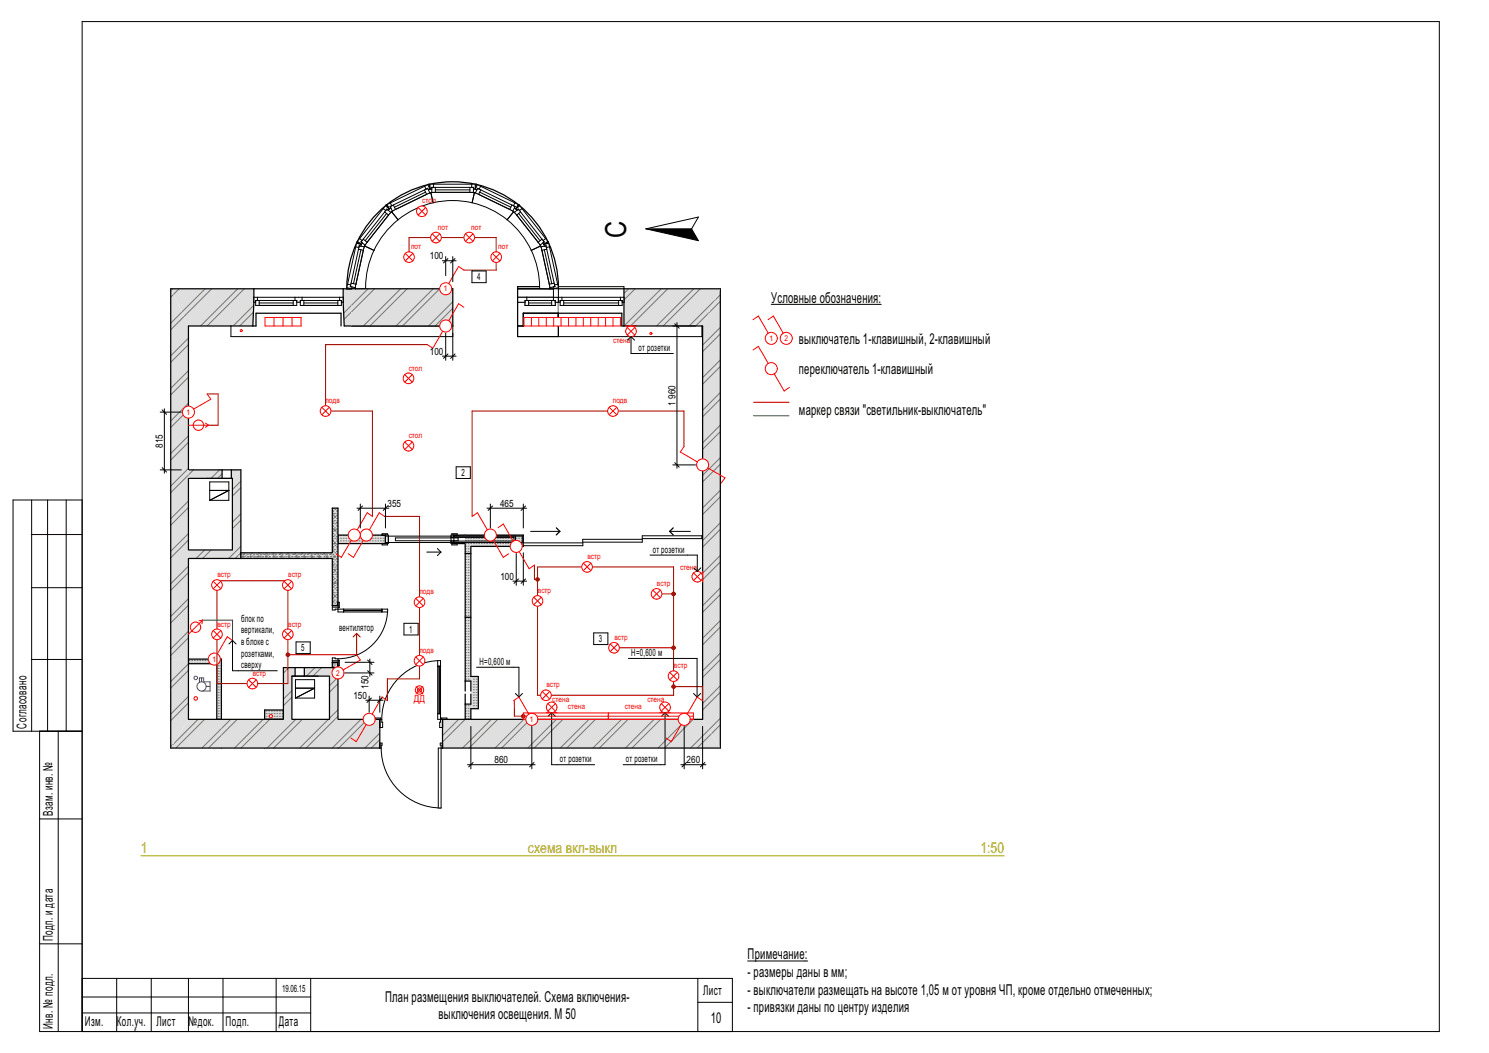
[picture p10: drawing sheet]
<svg xmlns="http://www.w3.org/2000/svg" width="420mm" height="297mm" viewBox="0 0 420 297" stroke-linecap="round" stroke-linejoin="round" font-family="sans-serif">
<defs><g id="words">
<text font-size="8.2" x="176.6" y="67" transform="rotate(-90 176.6 67)">С</text>
<g font-size="4.2">
<text x="217.5" y="85.4">Условные обозначения:</text>
<text x="225.4" y="96.9">выключатель 1-клавишный, 2-клавишный</text>
<text x="225.4" y="105.5">переключатель 1-клавишный</text>
<text x="225.4" y="116.9">маркер связи &quot;светильник-выключатель&quot;</text>
<text x="210.9" y="270.6">Примечание:</text>
<text x="210.9" y="275.6">- размеры даны в мм;</text>
<text x="210.9" y="280.5">- выключатели размещать на высоте 1,05 м от уровня ЧП, кроме отдельно отмеченных;</text>
<text x="108.6" y="282.6">План размещения выключателей. Схема включения-</text>
<text x="123.7" y="287.5">выключения освещения. М 50</text>
<text x="210.9" y="285.4">- привязки даны по центру изделия</text>
<text x="200.5" y="288.6">10</text>
</g>
<g font-size="4.2" fill="#a5a500">
<text x="39.8" y="240.6">1</text>
<text x="148.9" y="240.6">схема вкл-выкл</text>
<text x="276.6" y="240.6">1:50</text>
</g>
<g font-size="3.8">
<text x="7.4" y="205.5" transform="rotate(-90 7.4 205.5)">Согласовано</text>
<text x="14.9" y="230.2" transform="rotate(-90 14.9 230.2)">Взам. инв. №</text>
<text x="14.9" y="265.5" transform="rotate(-90 14.9 265.5)">Подп. и дата</text>
<text x="198.3" y="280.6">Лист</text>
<text x="14.9" y="290.2" transform="rotate(-90 14.9 290.2)">Инв. № подл.</text>
<text x="23.9" y="289.3">Изм.</text>
<text x="32.9" y="289.3">Кол.уч.</text>
<text x="44.2" y="289.3">Лист</text>
<text x="53.2" y="289.3">№док.</text>
<text x="63.6" y="289.3">Подп.</text>
<text x="78.6" y="289.3">Дата</text>
</g>
<g font-size="2.8">
<text x="121.3" y="73.1">100</text>
<text x="134.6" y="79.1">4</text>
<text x="121.3" y="100.1">100</text>
<text x="180.1" y="99.1">от розетки</text>
<text x="190.6" y="114.4" transform="rotate(-90 190.6 114.4)">1 960</text>
<text x="46" y="126.3" transform="rotate(-90 46 126.3)">815</text>
<text x="130.2" y="134.3">2</text>
<text x="109.3" y="142.9">355</text>
<text x="141" y="142.9">465</text>
<text x="184.1" y="155.9">от розетки</text>
<text x="141.2" y="163.5">100</text>
<text x="68" y="175.4">блок по</text>
<text x="68" y="178.7">вертикали,</text>
<text x="95.7" y="178">вентилятор</text>
<text x="115.4" y="178.4">1</text>
<text x="68" y="182">в блоке с</text>
<text x="68" y="185.2">розетками,</text>
<text x="85" y="183.7">5</text>
<text x="169" y="181.2">3</text>
<text x="178.1" y="185.1">Н=0,600 м</text>
<text x="68" y="188.5">сверху</text>
<text x="135.2" y="187.6">Н=0,600 м</text>
<text x="99.7" y="197.1">150</text>
<text x="103.9" y="194.3" transform="rotate(-90 103.9 194.3)">150</text>
<text x="139.5" y="215.3">860</text>
<text x="157.9" y="215">от розетки</text>
<text x="176.6" y="215">от розетки</text>
<text x="193.7" y="215.3">260</text>
<text x="79.6" y="279.7">19.06.15</text>
</g>
<text font-size="2.8" fill="#f00" x="116.8" y="198">ДД</text>
<g font-size="2.3" fill="#f00">
<text x="119.1" y="57.4">стол</text>
<text x="123.5" y="64.8">пот</text>
<text x="132.9" y="64.8">пот</text>
<text x="115.9" y="70.3">пот</text>
<text x="140.5" y="70.3">пот</text>
<text x="173" y="96.7">стена</text>
<text x="221.3" y="96.2">2</text>
<text x="115.3" y="104.5">стол</text>
<text x="91.8" y="113.7">подв</text>
<text x="172.8" y="113.7">подв</text>
<text x="115.3" y="123.5">стол</text>
<text x="165.7" y="157.7">встр</text>
<text x="191.8" y="160.9">стена</text>
<text x="61.3" y="162.8">встр</text>
<text x="81.3" y="162.8">встр</text>
<text x="118.3" y="167.6">подв</text>
<text x="151.7" y="167.3">встр</text>
<text x="185.3" y="165.3">встр</text>
<text x="61.3" y="176.7">встр</text>
<text x="81.3" y="176.7">встр</text>
<text x="118.3" y="184.2">подв</text>
<text x="173.3" y="180.5">встр</text>
<text x="71.3" y="190.6">встр</text>
<text x="94.8" y="190.6">2</text>
<text x="190.1" y="188.5">встр</text>
<text x="154.1" y="193.9">встр</text>
<text x="155.8" y="197.9">стена</text>
<text x="182.6" y="197.9">стена</text>
<text x="160.2" y="199.9">стена</text>
<text x="176.2" y="199.9">стена</text>
</g>
<g font-size="2.2" fill="#f00">
<text x="125.1" y="82.2">1</text>
<text x="216.9" y="96.1">1</text>
<text x="52.5" y="116.9">1</text>
<text x="59.8" y="186.6">1</text>
<text x="149.4" y="203.6">1</text>
</g>
<text font-size="1.4" fill="#fff" x="2.8" y="291">GSPublisherEngine 0.0.100.100</text>
</g></defs>
<g fill="none" stroke="#000" stroke-width=".28">
<path d="M8.9 141v65.2M8.9 150.8h14.3M13.4 141v65.2M18.7 141v65.2M23.2 141h-19.5v65.2h19.5M149.7 149.9h8.2M188.9 149.9h5.8M8.9 165.8h14.3M8.9 186h14.3M11.2 206.2v84.8h394.8v-284.9h-382.8v284.9M16.4 206.2v84.8M11.2 231h12"/>
<path d="M11.2 266.2h12M23.2 276h183.4v15M32.9 276v15M42.7 276v15M53.2 276v15M62.9 276v15M77.9 276v15M87.6 276v15M196.8 276v15M23.2 281.2h64.4M23.2 285.7h64.4M38.3 290.5h-.4"/>
<path d="M196.8 282.7h9.8"/>
</g>
<path d="M156.9 148.9l1 1-1 1M189.9 148.9l-1 1 1 1" fill="none" stroke="#000" stroke-width=".35"/>
<path d="M74.6 200.3h5.3v2.6h-5.3z" fill-rule="evenodd" fill="#dfdfdf"/>
<g fill="none" stroke="#757575" stroke-width=".28">
<path d="M75.1 202.8h.1M75.1 202h.1M75.1 201.3h.1M75.1 200.5h.1M75.8 202.8h.1M75.8 202h.1M75.8 201.3h.1M75.8 200.5h.1M76.6 202.8h.1M76.6 202h.1M76.6 201.3h.1M76.6 200.5h.1"/>
<path d="M77.3 202.8h.1M77.3 202h.1M77.3 201.3h.1M77.3 200.5h.1M78.1 202.8h.1M78.1 202h.1M78.1 201.3h.1M78.1 200.5h.1M78.8 202.8h.1M78.8 202h.1M78.8 201.3h.1M78.8 200.5h.1"/>
<path d="M79.6 202.8h.1M79.6 202h.1M79.6 201.3h.1M79.6 200.5h.1"/>
</g>
<path d="M74.6 200.3h5.3v2.6h-5.3z" fill="none" stroke="#000" stroke-width=".35"/>
<path d="M61.2 187.2l1.2-1.3v17h-1.2z" fill-rule="evenodd" fill="#dfdfdf"/>
<g fill="none" stroke="#757575" stroke-width=".28">
<path d="M61.6 199.8h.1M61.6 199h.1M61.6 198.3h.1M61.6 197.5h.1M61.6 196.8h.1M61.6 196h.1M61.6 195.3h.1M61.6 194.5h.1M61.6 193.8h.1M61.6 193h.1M61.6 192.3h.1M61.6 191.5h.1"/>
<path d="M61.6 190.8h.1M61.6 190h.1M61.6 189.3h.1M61.6 188.5h.1M61.6 187.8h.1M61.6 187h.1M62.3 199.8h.1M62.3 199h.1M62.3 198.3h.1M62.3 197.5h.1M62.3 196.8h.1M62.3 196h.1"/>
<path d="M62.3 195.3h.1M62.3 194.5h.1M62.3 193.8h.1M62.3 193h.1M62.3 192.3h.1M62.3 191.5h.1M62.3 190.8h.1M62.3 190h.1M62.3 189.3h.1M62.3 188.5h.1M62.3 187.8h.1M62.3 187h.1"/>
<path d="M62.3 186.3h.1M61.6 202.8h.1M61.6 202h.1M61.6 201.3h.1M61.6 200.5h.1M62.3 202.8h.1M62.3 202h.1M62.3 201.3h.1M62.3 200.5h.1"/>
</g>
<path d="M62.4 185.9v17h-1.2v-15.7" fill="none" stroke="#000" stroke-width=".35"/>
<path d="M53.2 185.9h9.2l-1.2 1.3h-8z" fill-rule="evenodd" fill="#dfdfdf"/>
<g fill="none" stroke="#757575" stroke-width=".28">
<path d="M53.3 187h.1M53.3 186.3h.1M54.1 187h.1M54.1 186.3h.1M54.8 187h.1M54.8 186.3h.1M55.6 187h.1M55.6 186.3h.1M56.3 187h.1M56.3 186.3h.1M57.1 187h.1M57.1 186.3h.1"/>
<path d="M57.8 187h.1M57.8 186.3h.1M58.6 187h.1M58.6 186.3h.1M59.3 187h.1M59.3 186.3h.1M60.1 187h.1M60.1 186.3h.1M60.8 187h.1M60.8 186.3h.1M61.6 186.3h.1"/>
</g>
<path d="M62.4 185.9h-9.2v1.3h8" fill="none" stroke="#000" stroke-width=".35"/>
<path d="M203.2 81.5v129.5l-5-8.1v-111z" fill-rule="evenodd" fill="#dfdfdf"/>
<g fill="none" stroke="#757575" stroke-width=".28">
<path d="M203.2 94.2l-5 5M203.2 85l-3.2 3.2M203.2 92.3l-5 5M203.2 83.2l-1.6 1.5M203.2 112.6l-5 5M203.2 103.4l-5 5M203.2 119.9l-5 5M203.2 110.7l-5 5M203.2 101.5l-5 5M203.2 130.9l-5 5M203.2 121.7l-5 5M203.2 138.3l-5 5"/>
<path d="M203.2 129.1l-5 5M203.2 158.5l-5 5M203.2 149.3l-5 5M203.2 140.1l-5 5M203.2 156.7l-5 5M203.2 147.5l-5 5M203.2 176.9l-5 5M203.2 167.7l-5 5M203.2 175l-5 5M203.2 165.8l-5 5M203.2 195.2l-5 5M203.2 186.1l-5 5"/>
<path d="M203.2 193.4l-5 5M203.2 184.2l-5 5M203.2 204.4l-2.5 2.5M203.2 202.6l-3.2 3.2"/>
</g>
<path d="M198.2 91.9v111M203.2 81.5v129.5" fill="none" stroke="#000" stroke-width=".35"/>
<path d="M53.2 132.5h9.4v2.4h-9.4z" fill-rule="evenodd" fill="#dfdfdf"/>
<path d="M54.6 132.5l-1.4 1.4M61.9 132.5l-2.4 2.4M62.6 133.6l-1.2 1.3" fill="none" stroke="#757575" stroke-width=".28"/>
<path d="M65.2 132.5h2.7l-2.4 2.4h-.3z" fill-rule="evenodd" fill="#dfdfdf"/>
<path d="M62.6 132.5h2.6v2.4h-2.6z" fill-rule="evenodd" fill="#fff"/>
<path d="M53.2 134.9h12.3M53.2 132.5h14.7M62.6 132.5v2.4M65.2 132.5v2.4" fill="none" stroke="#000" stroke-width=".35"/>
<path d="M67.9 132.5v25l-2.4-2.4v-20.2z" fill-rule="evenodd" fill="#dfdfdf"/>
<path d="M67.9 137.5l-2.4 2.4M67.9 135.7l-2.4 2.4M67.9 155.9l-.8 .8M67.9 146.7l-2.4 2.4M67.9 154.1l-1.7 1.7M67.9 144.9l-2.4 2.4" fill="none" stroke="#757575" stroke-width=".28"/>
<path d="M65.5 134.9v20.2M67.9 132.5v25" fill="none" stroke="#000" stroke-width=".35"/>
<path d="M92.9 190.7l2.4-2.4v14.6h-2.4z" fill-rule="evenodd" fill="#dfdfdf"/>
<path d="M95.3 192.8l-2.4 2.4M95.3 191l-2.4 2.4M95.3 202l-.8 .9M95.3 200.2l-2.4 2.4" fill="none" stroke="#757575" stroke-width=".28"/>
<path d="M92.9 190.7v12.2M95.3 188.3v14.6" fill="none" stroke="#000" stroke-width=".35"/>
<path d="M79.9 188.3l2.4 2.4v12.2h-2.4z" fill-rule="evenodd" fill="#dfdfdf"/>
<path d="M80.7 189.1l-.8 .8M82.3 196.6l-2.4 2.4M82.3 194.8l-2.4 2.4" fill="none" stroke="#757575" stroke-width=".28"/>
<path d="M79.9 188.3v14.6M82.3 190.7v12.2" fill="none" stroke="#000" stroke-width=".35"/>
<path d="M79.9 188.3h3.3v2.4h-.9z" fill-rule="evenodd" fill="#dfdfdf"/>
<path d="M81.5 188.3l-.8 .8" fill="none" stroke="#757575" stroke-width=".28"/>
<path d="M85.8 188.3h9.5l-2.4 2.4h-7.1z" fill-rule="evenodd" fill="#dfdfdf"/>
<path d="M88.8 188.3l-2.4 2.4M90.7 188.3l-2.4 2.4" fill="none" stroke="#757575" stroke-width=".28"/>
<path d="M83.2 188.3h2.6v2.4h-2.6z" fill-rule="evenodd" fill="#fff"/>
<path d="M79.9 188.3h15.4M82.3 190.7h10.6M83.2 188.3v2.4M85.8 188.3v2.4" fill="none" stroke="#000" stroke-width=".35"/>
<path d="M53.2 155.1h12.3l2.4 2.4h-14.7z" fill-rule="evenodd" fill="#dfdfdf"/>
<path d="M57.7 155.1l-2.4 2.4M59.6 155.1l-2.4 2.4M66.2 155.8l-1.7 1.7M67.1 156.7l-.8 .8" fill="none" stroke="#757575" stroke-width=".28"/>
<path d="M53.2 155.1h12.3M53.2 157.5h14.7" fill="none" stroke="#000" stroke-width=".35"/>
<path d="M155.1 81.5h2.4v2.4h-2.4z" fill-rule="evenodd" fill="#fff"/>
<path d="M155.1 81.5h2.4v2.4h-2.4z" fill="none" stroke="#000" stroke-width=".35"/>
<path d="M131.2 154.1h1.6v38h-1.6z" fill-rule="evenodd" fill="#dfdfdf"/>
<g fill="none" stroke="#757575" stroke-width=".28">
<path d="M131.3 159.3h.1M131.3 158.6h.1M131.3 157.8h.1M131.3 157.1h.1M131.3 156.3h.1M131.3 155.6h.1M131.3 154.8h.1M132 159.3h.1M132 158.6h.1M132 157.8h.1M132 157.1h.1M132 156.3h.1"/>
<path d="M132 155.6h.1M132 154.8h.1M132.8 159.3h.1M132.8 158.6h.1M132.8 157.8h.1M132.8 157.1h.1M132.8 156.3h.1M132.8 155.6h.1M132.8 154.8h.1M131.3 179.5h.1M131.3 178.8h.1M131.3 178h.1"/>
<path d="M131.3 177.3h.1M131.3 176.5h.1M131.3 175.8h.1M131.3 175.1h.1M131.3 174.3h.1M131.3 173.6h.1M131.3 172.8h.1M131.3 172.1h.1M131.3 171.3h.1M131.3 170.6h.1M131.3 169.8h.1M131.3 169.1h.1"/>
<path d="M131.3 168.3h.1M131.3 167.6h.1M131.3 166.8h.1M131.3 166.1h.1M131.3 165.3h.1M131.3 164.6h.1M131.3 163.8h.1M131.3 163.1h.1M131.3 162.3h.1M131.3 161.6h.1M131.3 160.8h.1M131.3 160.1h.1"/>
<path d="M132 179.5h.1M132 178.8h.1M132 178h.1M132 177.3h.1M132 176.5h.1M132 175.8h.1M132 175.1h.1M132 174.3h.1M132 173.6h.1M132 172.8h.1M132 172.1h.1M132 171.3h.1"/>
<path d="M132 170.6h.1M132 169.8h.1M132 169.1h.1M132 168.3h.1M132 167.6h.1M132 166.8h.1M132 166.1h.1M132 165.3h.1M132 164.6h.1M132 163.8h.1M132 163.1h.1M132 162.3h.1"/>
<path d="M132 161.6h.1M132 160.8h.1M132 160.1h.1M132.8 179.5h.1M132.8 178.8h.1M132.8 178h.1M132.8 177.3h.1M132.8 176.5h.1M132.8 175.8h.1M132.8 175.1h.1M132.8 174.3h.1M132.8 173.6h.1"/>
<path d="M132.8 172.8h.1M132.8 172.1h.1M132.8 171.3h.1M132.8 170.6h.1M132.8 169.8h.1M132.8 169.1h.1M132.8 168.3h.1M132.8 167.6h.1M132.8 166.8h.1M132.8 166.1h.1M132.8 165.3h.1M132.8 164.6h.1"/>
<path d="M132.8 163.8h.1M132.8 163.1h.1M132.8 162.3h.1M132.8 161.6h.1M132.8 160.8h.1M132.8 160.1h.1M131.3 191.5h.1M131.3 190.8h.1M131.3 190h.1M131.3 189.3h.1M131.3 188.5h.1M131.3 187.8h.1"/>
<path d="M131.3 187h.1M131.3 186.3h.1M131.3 185.5h.1M131.3 184.8h.1M131.3 184h.1M131.3 183.3h.1M131.3 182.5h.1M131.3 181.8h.1M131.3 181h.1M131.3 180.3h.1M132 191.5h.1M132 190.8h.1"/>
<path d="M132 190h.1M132 189.3h.1M132 188.5h.1M132 187.8h.1M132 187h.1M132 186.3h.1M132 185.5h.1M132 184.8h.1M132 184h.1M132 183.3h.1M132 182.5h.1M132 181.8h.1"/>
<path d="M132 181h.1M132 180.3h.1M132.8 191.5h.1M132.8 190.8h.1M132.8 190h.1M132.8 189.3h.1M132.8 188.5h.1M132.8 187.8h.1M132.8 187h.1M132.8 186.3h.1M132.8 185.5h.1M132.8 184.8h.1"/>
<path d="M132.8 184h.1M132.8 183.3h.1M132.8 182.5h.1M132.8 181.8h.1M132.8 181h.1M132.8 180.3h.1"/>
</g>
<path d="M131.2 198.6h1.6v4.3h-1.6z" fill-rule="evenodd" fill="#dfdfdf"/>
<g fill="none" stroke="#757575" stroke-width=".28">
<path d="M131.3 199.8h.1M131.3 199h.1M132 199.8h.1M132 199h.1M132.8 199.8h.1M132.8 199h.1M131.3 202.8h.1M131.3 202h.1M131.3 201.3h.1M131.3 200.5h.1M132 202.8h.1M132 202h.1"/>
<path d="M132 201.3h.1M132 200.5h.1M132.8 202.8h.1M132.8 202h.1M132.8 201.3h.1M132.8 200.5h.1"/>
</g>
<path d="M132.8 190.8h2.1v9.1h-2.1z" fill-rule="evenodd" fill="#dfdfdf"/>
<g fill="none" stroke="#757575" stroke-width=".28">
<path d="M133.5 199.8h.1M133.5 199h.1M133.5 198.3h.1M133.5 197.5h.1M133.5 196.8h.1M133.5 196h.1M133.5 195.3h.1M133.5 194.5h.1M133.5 193.8h.1M133.5 193h.1M133.5 192.3h.1M133.5 191.5h.1"/>
<path d="M133.5 190.8h.1M134.3 199.8h.1M134.3 199h.1M134.3 198.3h.1M134.3 197.5h.1M134.3 196.8h.1M134.3 196h.1M134.3 195.3h.1M134.3 194.5h.1M134.3 193.8h.1M134.3 193h.1M134.3 192.3h.1"/>
<path d="M134.3 191.5h.1M134.3 190.8h.1"/>
</g>
<path d="M131.2 192.1h1.6v6.5h-1.6z" fill-rule="evenodd" fill="#fff"/>
<path d="M131.2 154.1v40.8M132.8 154.1v36.7h2.1v9.1h-2.1v3h-1.6v-7.1M131.2 192.1h1.6v2.8M132.8 195.8v2.8h-1.6" fill="none" stroke="#000" stroke-width=".35"/>
<path d="M67.9 155.9h25.8v1.6h-25.8z" fill-rule="evenodd" fill="#dfdfdf"/>
<g fill="none" stroke="#757575" stroke-width=".28">
<path d="M68 157h.1M68 156.3h.1M68.5 156.4h.1M68.6 156.8l.1 .3h-.3zM68.7 157h.1M68.7 156.3h.1M68.9 156h.1M69 156.9h.1M69.4 156.5h.1M69.5 157.4h.1M69.8 157h.1M69.8 156.3h.1"/>
<path d="M69.9 157h.1M70.5 157h.1M70.5 156.3h.1M70.5 156.4h.1M70.7 156.8l.2 .3h-.4zM70.9 156h.1M71.1 156.9h.1M71.4 156.5h.1M71.6 157.4h.1M71.6 157h.1M71.6 156.3h.1M71.9 157h.1"/>
<path d="M72.3 157h.1M72.3 156.3h.1M72.6 156.4h.1M72.9 156.8l.2 .3h-.4zM73 156h.1M73.1 156.9h.1M73.4 157h.1M73.4 156.3h.1M73.5 156.5h.1M73.6 157.4h.1M74 157h.1M74.1 157h.1"/>
<path d="M74.1 156.3h.1M74.6 156.4h.1M75 156h.1M75 156.8l.2 .3h-.4zM75.1 156.9h.1M75.2 157h.1M75.2 156.3h.1M75.5 156.5h.1M75.6 157.4h.1M75.9 157h.1M75.9 156.3h.1M76 157h.1"/>
<path d="M76.6 156.4h.1M77 157h.1M77 156.3h.1M77 156h.1M77.2 156.9h.1M77.2 156.8l.2 .3h-.4zM77.5 156.5h.1M77.7 157.4h.1M77.7 157h.1M77.7 156.3h.1M78 157h.1M78.7 156.4h.1"/>
<path d="M78.8 157h.1M78.8 156.3h.1M79.1 156h.1M79.2 156.9h.1M79.3 156.8l.2 .3h-.3zM79.5 157h.1M79.5 156.3h.1M79.6 156.5h.1M79.7 157.4h.1M80.1 157h.1M80.6 157h.1M80.6 156.3h.1"/>
<path d="M80.7 156.4h.1M81.1 156h.1M81.2 156.9h.1M81.3 157h.1M81.3 156.3h.1M81.5 156.8l.2 .3h-.4zM81.6 156.5h.1M81.7 157.4h.1M82.1 157h.1M82.4 157h.1M82.4 156.3h.1M82.8 156.4h.1"/>
<path d="M83.1 157h.1M83.1 156.3h.1M83.1 156h.1M83.3 156.9h.1M83.6 156.5h.1M83.7 156.8l.1 .3h-.3zM83.8 157.4h.1M84.2 157h.1M84.2 156.3h.1M84.8 156.4h.1M84.9 157h.1M84.9 156.3h.1"/>
<path d="M85.2 156h.1M85.3 156.9h.1M85.7 156.5h.1M85.8 157.4h.1M85.8 156.8l.2 .3h-.4zM86 157h.1M86 156.3h.1M86.2 157h.1M86.7 157h.1M86.7 156.3h.1M86.8 156.4h.1M87.2 156h.1"/>
<path d="M87.3 156.9h.1M87.7 156.5h.1M87.8 157h.1M87.8 156.3h.1M87.8 157.4h.1M88 156.8l.2 .3h-.4zM88.2 157h.1M88.5 157h.1M88.5 156.3h.1M88.9 156.4h.1M89.2 156h.1M89.4 156.9h.1"/>
<path d="M89.6 157h.1M89.6 156.3h.1M89.8 156.5h.1M89.9 157.4h.1M90.1 156.8l.2 .3h-.3zM90.3 157h.1M90.3 156.3h.1M90.9 156.4h.1M91.3 156h.1M91.4 157h.1M91.4 156.3h.1M91.4 156.9h.1"/>
<path d="M91.8 156.5h.1M91.9 157.4h.1M92.1 157h.1M92.1 156.3h.1M92.3 157h.1M92.3 156.8l.2 .3h-.4zM92.9 156.4h.1M93.2 157h.1M93.2 156.3h.1M93.3 156h.1M93.4 156.9h.1"/>
</g>
<path d="M93.7 155.9h-25.8v1.6h25.8" fill="none" stroke="#000" stroke-width=".35"/>
<path d="M107.6 62.4a27.4 27.4 0 0 1 30.3-6.8 27.4 27.4 0 0 1 17.2 25.9h-2.3a25.1 25.1 0 0 0-25.1-25.5 25.1 25.1 0 0 0-25.2 25.5h-2.3a27.4 27.4 0 0 1 7.4-19.1z" fill-rule="evenodd" fill="#fff"/>
<path d="M107.9 65.5a25.1 25.1 0 0 0-5.4 16h-2.3a27.4 27.4 0 0 1 27.5-27.8 27.4 27.4 0 0 1 27.4 27.8h-2.3a25.1 25.1 0 0 0-5.4-16M108.3 65.1a25.1 25.1 0 0 1 38.8 0" fill="none" stroke="#000" stroke-width=".35"/>
<path d="M131.2 150.9h16.4v3.2h-16.4z" fill-rule="evenodd" fill="#dfdfdf"/>
<g fill="none" stroke="#757575" stroke-width=".28">
<path d="M131.3 154.1h.1M131.3 153.3h.1M131.3 152.6h.1M131.3 151.8h.1M131.3 151.1h.1M132 154.1h.1M132 153.3h.1M132 152.6h.1M132 151.8h.1M132 151.1h.1M132.8 154.1h.1M132.8 153.3h.1"/>
<path d="M132.8 152.6h.1M132.8 151.8h.1M132.8 151.1h.1M133.5 154.1h.1M133.5 153.3h.1M133.5 152.6h.1M133.5 151.8h.1M133.5 151.1h.1M134.3 154.1h.1M134.3 153.3h.1M134.3 152.6h.1M134.3 151.8h.1"/>
<path d="M134.3 151.1h.1M135 154.1h.1M135 153.3h.1M135 152.6h.1M135 151.8h.1M135 151.1h.1M135.8 154.1h.1M135.8 153.3h.1M135.8 152.6h.1M135.8 151.8h.1M135.8 151.1h.1M136.5 154.1h.1"/>
<path d="M136.5 153.3h.1M136.5 152.6h.1M136.5 151.8h.1M136.5 151.1h.1M137.3 154.1h.1M137.3 153.3h.1M137.3 152.6h.1M137.3 151.8h.1M137.3 151.1h.1M138 154.1h.1M138 153.3h.1M138 152.6h.1"/>
<path d="M138 151.8h.1M138 151.1h.1M138.8 154.1h.1M138.8 153.3h.1M138.8 152.6h.1M138.8 151.8h.1M138.8 151.1h.1M139.5 154.1h.1M139.5 153.3h.1M139.5 152.6h.1M139.5 151.8h.1M139.5 151.1h.1"/>
<path d="M140.3 154.1h.1M140.3 153.3h.1M140.3 152.6h.1M140.3 151.8h.1M140.3 151.1h.1M141 154.1h.1M141 153.3h.1M141 152.6h.1M141 151.8h.1M141 151.1h.1M141.8 154.1h.1M141.8 153.3h.1"/>
<path d="M141.8 152.6h.1M141.8 151.8h.1M141.8 151.1h.1M142.5 154.1h.1M142.5 153.3h.1M142.5 152.6h.1M142.5 151.8h.1M142.5 151.1h.1M143.3 154.1h.1M143.3 153.3h.1M143.3 152.6h.1M143.3 151.8h.1"/>
<path d="M143.3 151.1h.1M144 154.1h.1M144 153.3h.1M144 152.6h.1M144 151.8h.1M144 151.1h.1M144.8 154.1h.1M144.8 153.3h.1M144.8 152.6h.1M144.8 151.8h.1M144.8 151.1h.1M145.5 154.1h.1"/>
<path d="M145.5 153.3h.1M145.5 152.6h.1M145.5 151.8h.1M145.5 151.1h.1M146.3 154.1h.1M146.3 153.3h.1M146.3 152.6h.1M146.3 151.8h.1M146.3 151.1h.1M147 154.1h.1M147 153.3h.1M147 152.6h.1"/>
<path d="M147 151.8h.1M147 151.1h.1"/>
</g>
<path d="M131.2 150.9h16.4v3.2h-14.8M131.2 153.3v.8" fill="none" stroke="#000" stroke-width=".35"/>
<path d="M95.3 150.9h13.4v2.4h-13.4z" fill-rule="evenodd" fill="#dfdfdf"/>
<g fill="none" stroke="#757575" stroke-width=".28">
<path d="M96 153.3h.1M96 152.6h.1M96 151.8h.1M96 151.1h.1M96.8 153.3h.1M96.8 152.6h.1M96.8 151.8h.1M96.8 151.1h.1M97.5 153.3h.1M97.5 152.6h.1M97.5 151.8h.1M97.5 151.1h.1"/>
<path d="M98.3 153.3h.1M98.3 152.6h.1M98.3 151.8h.1M98.3 151.1h.1M99 153.3h.1M99 152.6h.1M99 151.8h.1M99 151.1h.1M99.8 153.3h.1M99.8 152.6h.1M99.8 151.8h.1M99.8 151.1h.1"/>
<path d="M100.5 153.3h.1M100.5 152.6h.1M100.5 151.8h.1M100.5 151.1h.1M101.3 153.3h.1M101.3 152.6h.1M101.3 151.8h.1M101.3 151.1h.1M102 153.3h.1M102 152.6h.1M102 151.8h.1M102 151.1h.1"/>
<path d="M102.8 153.3h.1M102.8 152.6h.1M102.8 151.8h.1M102.8 151.1h.1M103.5 153.3h.1M103.5 152.6h.1M103.5 151.8h.1M103.5 151.1h.1M104.3 153.3h.1M104.3 152.6h.1M104.3 151.8h.1M104.3 151.1h.1"/>
<path d="M105 153.3h.1M105 152.6h.1M105 151.8h.1M105 151.1h.1M105.8 153.3h.1M105.8 152.6h.1M105.8 151.8h.1M105.8 151.1h.1M106.5 153.3h.1M106.5 152.6h.1M106.5 151.8h.1M106.5 151.1h.1"/>
<path d="M107.3 153.3h.1M107.3 152.6h.1M107.3 151.8h.1M107.3 151.1h.1M108 153.3h.1M108 152.6h.1M108 151.8h.1M108 151.1h.1M128.3 153.3h.1M128.3 151.1h.1M129 153.3h.1M129 151.1h.1"/>
<path d="M129.8 153.3h.1M129.8 151.1h.1M130.5 153.3h.1M130.5 151.1h.1"/>
</g>
<path d="M128 153.2h3.2M128 151.1h3.2" fill="none" stroke="#dfdfdf" stroke-width=".3"/>
<path d="M95.3 150.9h13.4v2.4h-13.4zM128 153v.3h3.2M131.2 150.9h-3.2v.3" fill="none" stroke="#000" stroke-width=".35"/>
<g fill="#fff">
<path d="M107.8 150.5h1.5v.4h-1.5z" fill-rule="evenodd"/>
<path d="M127.5 150.5h1.5v.4h-1.5z" fill-rule="evenodd"/>
<path d="M107.8 153.3h1.5v.4h-1.5z" fill-rule="evenodd"/>
<path d="M127.5 153.3h1.5v.4h-1.5z" fill-rule="evenodd"/>
</g>
<path d="M107.8 150.5h1.5v.4h-1.5zM107.8 153.3h1.5v.4h-1.5zM120.4 155.7h4M123.4 154.7l1 1M124.4 155.7l-1 1M127.5 150.5h1.5v.4h-1.5zM127.5 153.3h1.5v.4h-1.5z" fill="none" stroke="#000" stroke-width=".28"/>
<g fill="#fff">
<path d="M108.7 150.9h.8v2.4h-.8z" fill-rule="evenodd"/>
<path d="M127.2 152.6h.8v.7h-.8z" fill-rule="evenodd"/>
<path d="M127.2 150.9h.8v.7h-.8z" fill-rule="evenodd"/>
<path d="M128 151.2h17.4v1.8h-17.4v-.4h17v-1h-17z" fill-rule="evenodd"/>
<path d="M111.5 151.7h17.7v.8h-17.7z" fill-rule="evenodd"/>
</g>
<path d="M108.7 150.9h.8v2.4h-.8zM111.5 151.7h17.7v.8h-17.7zM128 151.6v-.7h-.8v.7h17.8v1h-17.8v.7h.8v-.7M128 151.2h17.4v1.8h-17.4" fill="none" stroke="#000" stroke-width=".28"/>
<path d="M107.8 150.9h.9v2.4h-.9M128 153v.3h1M129 150.9h-1v.3" fill="none" stroke="#000" stroke-width=".35"/>
<path d="M74.6 202.9h20.7v8.1h-20.7z" fill-rule="evenodd" fill="#dfdfdf"/>
<path d="M76.1 202.9l-1.5 1.4M83.4 202.9l-8.1 8.1M85.3 202.9l-8.1 8.1M92.6 202.9l-8.1 8.1M94.5 202.9l-8.1 8.1M95.3 209.4l-1.6 1.6" fill="none" stroke="#757575" stroke-width=".28"/>
<path d="M74.6 202.9h5.3M74.6 211h20.7M82.3 202.9h10.6" fill="none" stroke="#000" stroke-width=".35"/>
<path d="M95.3 202.9h11.8v8.1h-11.8z" fill-rule="evenodd" fill="#dfdfdf"/>
<path d="M101.8 202.9l-6.5 6.5M103.7 202.9l-8.1 8.1M107.1 208.6l-2.4 2.4M107.1 206.8l-4.2 4.2" fill="none" stroke="#757575" stroke-width=".28"/>
<path d="M124.8 202.9h8v8.1h-8z" fill-rule="evenodd" fill="#dfdfdf"/>
<path d="M129.4 202.9l-4.6 4.6M131.2 202.9l-6.4 6.4M132.8 210.5l-.5 .5M132.8 208.6l-2.3 2.4" fill="none" stroke="#757575" stroke-width=".28"/>
<path d="M95.3 202.9h11.8M95.3 211h11.8M124.8 202.9h8M124.8 211h8" fill="none" stroke="#000" stroke-width=".35"/>
<path d="M107.5 211a16.9 16.9 0 0 0 16.9 16.9" fill="none" stroke="#000" stroke-width=".28"/>
<g fill="#fff">
<path d="M107.1 209.6h.7l-.3 1.4h-.4z" fill-rule="evenodd"/>
<path d="M124.2 209.6h.6v1.4h-.4z" fill-rule="evenodd"/>
<path d="M123.6 211h.8v16.9h-.8z" fill-rule="evenodd"/>
</g>
<path d="M107.1 209.6h.7l-.3 1.4h-.4zM124.2 209.6v.6h.2v17.7h-.8v-16.9h1.2v-1.4z" fill="none" stroke="#000" stroke-width=".28"/>
<path d="M107.1 209.6v1.4M124.8 209.6v1.4" fill="none" stroke="#000" stroke-width=".35"/>
<g fill="#fff">
<path d="M105.9 202.5h1.5v.4h-1.5z" fill-rule="evenodd"/>
<path d="M124.6 202.5h1.5v.4h-1.5z" fill-rule="evenodd"/>
</g>
<path d="M124.3 186.3a16.6 16.6 0 0 0-16.6 16.6M105.9 202.5h1.5v.4h-1.5zM124.6 202.5h1.5v.4h-1.5z" fill="none" stroke="#000" stroke-width=".28"/>
<g fill="#fff">
<path d="M107.1 202.9h.6v.8h.2v1.5h-.8z" fill-rule="evenodd"/>
<path d="M124.3 202.9h.5v2.3h-.8v-1.5h.3z" fill-rule="evenodd"/>
<path d="M123.5 186.3h.8v1.6h-.8z" fill-rule="evenodd"/>
<path d="M123.5 201.3h.8v1.6h-.8z" fill-rule="evenodd"/>
<path d="M123.9 187.9h.4v13.4h-.4z" fill-rule="evenodd"/>
</g>
<path d="M123.9 187.9h.4v13.4h-.4z" fill="none" stroke="#000" stroke-width=".28"/>
<path d="M123.5 187.9h.4v13.4h-.4z" fill-rule="evenodd" fill="#fff"/>
<path d="M123.5 187.9h.8v-1.6h-.8v16.6h1.3v2.3h-.8v-1.5h.3v-2.4h-.8M123.9 187.9v13.4M107.1 202.9h.6v.8h.2v1.5h-.8z" fill="none" stroke="#000" stroke-width=".28"/>
<path d="M105.9 202.9h1.2v2.3M126.1 202.9h-1.3v2.3" fill="none" stroke="#000" stroke-width=".35"/>
<path d="M62.4 202.9h12.2v8.1h-12.2z" fill-rule="evenodd" fill="#dfdfdf"/>
<path d="M65.1 202.9l-2.7 2.6M66.9 202.9l-4.5 4.4M74.3 202.9l-8.1 8.1M74.6 204.3l-6.6 6.7" fill="none" stroke="#757575" stroke-width=".28"/>
<path d="M62.4 202.9h12.2M62.4 211h12.2" fill="none" stroke="#000" stroke-width=".35"/>
<path d="M53.2 202.9h9.2v8.1h-14.2z" fill-rule="evenodd" fill="#dfdfdf"/>
<path d="M55.9 202.9l-7.1 7.1M57.7 202.9l-8.1 8.1M62.4 207.3l-3.6 3.7M62.4 205.5l-5.4 5.5" fill="none" stroke="#757575" stroke-width=".28"/>
<path d="M48.2 211h14.2M53.2 202.9h9.2" fill="none" stroke="#000" stroke-width=".35"/>
<path d="M93.7 143.3h1.6v27.5h-1.6z" fill-rule="evenodd" fill="#dfdfdf"/>
<g fill="none" stroke="#757575" stroke-width=".28">
<path d="M93.8 158.6h.1M93.8 156.5h.1M93.8 154.5h.1M93.8 152.5h.1M93.8 150.4h.1M93.8 148.4h.1M93.8 146.3h.1M93.8 144.3h.1M93.9 159.9h.1M93.9 159.2h.1M93.9 158.5h.1M93.9 157.7h.1"/>
<path d="M93.9 157h.1M93.9 156.3h.1M93.9 155.6h.1M93.9 154.9h.1M93.9 154.2h.1M93.9 153.4h.1M93.9 152.7h.1M93.9 152h.1M93.9 151.3h.1M93.9 150.6h.1M93.9 149.8h.1M93.9 149.1h.1"/>
<path d="M93.9 148.4h.1M93.9 147.7h.1M93.9 147h.1M93.9 146.2h.1M93.9 145.5h.1M93.9 144.8h.1M93.9 144.1h.1M93.9 143.4h.1M94 159.4h.1M94 157.4h.1M94 155.4h.1M94 153.3h.1"/>
<path d="M94 151.3h.1M94 149.3h.1M94 147.2h.1M94 145.2h.1M94.3 159.1h.1M94.3 157h.1M94.3 155h.1M94.3 153h.1M94.3 150.9h.1M94.3 148.9h.1M94.3 146.9h.1M94.3 144.8h.1"/>
<path d="M94.5 160h.1M94.5 157.9h.1M94.5 155.9h.1M94.5 153.9h.1M94.5 151.8h.1M94.5 149.8h.1M94.5 147.7h.1M94.5 145.7h.1M94.5 143.7h.1M94.5 156.8l.1 .3h-.3zM94.5 153l.1 .3h-.3zM94.5 149.3l.1 .3h-.3z"/>
<path d="M94.5 145.6l.1 .3h-.3zM94.8 159.6h.1M94.8 157.5h.1M94.8 155.5h.1M94.8 153.5h.1M94.8 151.4h.1M94.8 149.4h.1M94.8 147.4h.1M94.8 145.3h.1M95 156.4h.1M95 154.4h.1M95 152.3h.1"/>
<path d="M95 150.3h.1M95 148.3h.1M95 144.2h.1M95 159.9h.1M95 159.2h.1M95 158.5h.1M95 157.7h.1M95 157h.1M95 156.3h.1M95 155.6h.1M95 154.9h.1M95 154.2h.1"/>
<path d="M95 153.4h.1M95 152.7h.1M95 152h.1M95 151.3h.1M95 150.6h.1M95 149.8h.1M95 149.1h.1M95 148.4h.1M95 147.7h.1M95 147h.1M95 146.2h.1M95 145.5h.1"/>
<path d="M95 144.8h.1M95 144.1h.1M95 143.4h.1M93.8 170.8h.1M93.8 168.7h.1M93.8 166.7h.1M93.8 164.7h.1M93.8 162.6h.1M93.8 160.6h.1M93.9 170.7h.1M93.9 170h.1M93.9 169.3h.1"/>
<path d="M93.9 168.5h.1M93.9 167.8h.1M93.9 167.1h.1M93.9 166.4h.1M93.9 165.7h.1M93.9 164.9h.1M93.9 164.2h.1M93.9 163.5h.1M93.9 162.8h.1M93.9 162.1h.1M93.9 161.3h.1M93.9 160.6h.1"/>
<path d="M94 169.6h.1M94 167.6h.1M94 165.6h.1M94 161.5h.1M94.3 169.2h.1M94.3 167.2h.1M94.3 165.2h.1M94.3 163.1h.1M94.3 161.1h.1M94.5 170.1h.1M94.5 168.1h.1M94.5 166.1h.1"/>
<path d="M94.5 164h.1M94.5 162h.1M94.5 168l.1 .3h-.3zM94.5 164.3l.1 .3h-.3zM94.5 160.5l.1 .3h-.3zM94.8 169.8h.1M94.8 167.7h.1M94.8 165.7h.1M94.8 163.6h.1M94.8 161.6h.1M95 170.6h.1M95 168.6h.1"/>
<path d="M95 166.6h.1M95 164.5h.1M95 162.5h.1M95 160.5h.1M95 170.7h.1M95 170h.1M95 169.3h.1M95 168.5h.1M95 167.8h.1M95 167.1h.1M95 166.4h.1M95 165.7h.1"/>
<path d="M95 164.9h.1M95 164.2h.1M95 163.5h.1M95 162.8h.1M95 162.1h.1M95 161.3h.1M95 160.6h.1"/>
</g>
<path d="M93.7 186.8h1.6v1.5h-1.6z" fill-rule="evenodd" fill="#dfdfdf"/>
<path d="M93.8 187.1h.1M93.9 188h.1M93.9 187.3h.1M94 187.9h.1M94.3 187.6h.1M94.4 186.8l-.1 .2h.3l-.1-.2M94.8 188.1h.1M95 186.9h.1M95 188h.1M95 187.3h.1" fill="none" stroke="#757575" stroke-width=".28"/>
<path d="M93.7 155.9v-12.6h1.6v27.5h-1.6v-13.3M93.7 186.8h1.6v1.5h-1.6z" fill="none" stroke="#000" stroke-width=".35"/>
<g fill="#fff">
<path d="M95.3 186.2h.4v1.5h-.4z" fill-rule="evenodd"/>
<path d="M95.3 169.9h.4v1.5h-.4z" fill-rule="evenodd"/>
</g>
<path d="M95.3 169.9h.4v1.5h-.4zM109.3 171.8a14 14 0 0 1-14 14M95.3 186.2h.4v1.5h-.4z" fill="none" stroke="#000" stroke-width=".28"/>
<g fill="#fff">
<path d="M93.7 185.6l1.6 .2v1h-1.6z" fill-rule="evenodd"/>
<path d="M93.7 170.8h1.6v1l-1.6 .2z" fill-rule="evenodd"/>
<path d="M107.7 171.8h1.6v.8h-1.6z" fill-rule="evenodd"/>
<path d="M95.3 171.8h1.6v.8h-1.6z" fill-rule="evenodd"/>
<path d="M96.9 171.8h10.8v.4h-10.8z" fill-rule="evenodd"/>
</g>
<path d="M96.9 171.8h10.8v.4h-10.8z" fill="none" stroke="#000" stroke-width=".28"/>
<path d="M96.9 172.2h10.8v.4h-10.8z" fill-rule="evenodd" fill="#fff"/>
<path d="M93.7 171.2h1.6M96.9 172.6v-.8h-2.4v.2h-.8v-1.2h1.6v1.8h14v-.8h-1.6v.8M96.9 172.2h10.8M93.7 186.4h1.6M93.7 185.6l1.6 .2v1h-1.6z" fill="none" stroke="#000" stroke-width=".28"/>
<path d="M95.3 169.9v.9h-1.6M93.7 186.8h1.6v.9" fill="none" stroke="#000" stroke-width=".35"/>
<circle cx="55.2" cy="191.2" r=".5" fill="#fff"/>
<circle cx="55.2" cy="191.2" r=".5" fill="none" stroke="#00f" stroke-width=".28"/>
<path d="M56.9 192.3h2.4v2.6h-2.4z" fill-rule="evenodd" fill="#fff"/>
<path d="M56.9 193.6h2.4M56.9 192.3h2.4v2.6h-2.4" fill="none" stroke="#00f" stroke-width=".28"/>
<circle cx="55.2" cy="197" r=".5" fill="#fff"/>
<circle cx="55.2" cy="197" r=".5" fill="none" stroke="#f00" stroke-width=".28"/>
<path d="M56.3 191.2h1.2v2.4h-1.2z" fill-rule="evenodd" fill="#fff"/>
<path d="M56.3 193.6v-2.4h1.2v2.4M56.9 191.2v2.4" fill="none" stroke="#00f" stroke-width=".28"/>
<g fill="#fff">
<path d="M59.2 138.3h5.3l-5.3 2.8z"/>
<path d="M59.2 141.1l5.3-2.8v2.8z"/>
<path d="M59.2 135.9h5.3v2.4h-5.3z" fill-rule="evenodd"/>
</g>
<path d="M58.2 134.9h7.3M59.2 138.3h5.3l-5.3 2.8M59.2 135.9h5.3v5.2h-5.3z" fill="none" stroke="#000" stroke-width=".28"/>
<g fill="#fff">
<path d="M83.3 194.1h5.4l-5.4 2.8z"/>
<path d="M83.3 196.9l5.4-2.8v2.8z"/>
<path d="M83.3 191.7h5.4v2.4h-5.4z" fill-rule="evenodd"/>
</g>
<path d="M82.3 190.7h7.4M83.3 194.1h5.4l-5.4 2.8M83.3 191.7h5.4v5.2h-5.4z" fill="none" stroke="#000" stroke-width=".28"/>
<path d="M181.2 151.1h16.8v.8h-16.8z" fill-rule="evenodd" fill="#fff"/>
<path d="M181.2 151.1h16.8v.8h-16.8z" fill="none" stroke="#000" stroke-width=".28"/>
<path d="M164.4 152.1h16.8v.8h-16.8z" fill-rule="evenodd" fill="#fff"/>
<path d="M164.4 152.1h16.8v.8h-16.8z" fill="none" stroke="#000" stroke-width=".28"/>
<path d="M147.6 153.1h16.8v.8h-16.8z" fill-rule="evenodd" fill="#fff"/>
<path d="M147.6 153.1h16.8v.8h-16.8z" fill="none" stroke="#000" stroke-width=".28"/>
<circle cx="76.4" cy="202" r=".45" fill="#fff"/>
<circle cx="76.4" cy="202" r=".45" fill="none" stroke="#f00" stroke-width=".28"/>
<path d="M182.2 64.6h12.9l1.9 3.3z" fill="#000"/>
<path d="M182.2 64.6l14.8 3.3-1.9-3.3M182.2 64.6l14.8-3.4-1.9 3.4M182.2 64.6h12.9" fill="none" stroke="#000" stroke-width=".28"/>
<circle cx="217.5" cy="104" r="1.7" fill="#fff"/>
<g fill="none" stroke="#f00" stroke-width=".28">
<path d="M212.4 98.7l1.5-1 2.8 4.8M218.4 105.5l2.8 4.8 1.5-1.1"/>
<circle cx="217.5" cy="104" r="1.7"/>
</g>
<circle cx="104.1" cy="202.9" r="1.7" fill="#fff"/>
<g fill="none" stroke="#f00" stroke-width=".28">
<path d="M109.3 197.6l-1.5-1-2.8 4.8M103.3 204.4l-2.8 4.8-1.5-1"/>
<circle cx="104.1" cy="202.9" r="1.7"/>
</g>
<circle cx="103.3" cy="150.9" r="1.7" fill="#fff"/>
<g fill="none" stroke="#f00" stroke-width=".28">
<path d="M102.5 152.4l-2.8 4.8-1.5-1M108.5 145.7l-1.5-1.1-2.8 4.8"/>
<circle cx="103.3" cy="150.9" r="1.7"/>
</g>
<circle cx="99.9" cy="150.9" r="1.7" fill="#fff"/>
<g fill="none" stroke="#f00" stroke-width=".28">
<path d="M99.1 152.4l-2.8 4.8-1.5-1M105.1 145.7l-1.5-1.1-2.8 4.8"/>
<circle cx="99.9" cy="150.9" r="1.7"/>
</g>
<circle cx="95.3" cy="189.8" r="1.7" fill="#fff"/>
<g fill="none" stroke="#f00" stroke-width=".28">
<path d="M100.6 184.7l1 1.5-4.8 2.8"/>
<circle cx="95.3" cy="189.8" r="1.7"/>
</g>
<circle cx="221.8" cy="95.4" r="1.7" fill="#fff"/>
<g fill="none" stroke="#f00" stroke-width=".28">
<path d="M216.6 90.2l1.5-1.1 2.8 4.9"/>
<circle cx="221.8" cy="95.4" r="1.7"/>
</g>
<circle cx="60.5" cy="185.9" r="1.7" fill="#fff"/>
<g fill="none" stroke="#f00" stroke-width=".28">
<path d="M65.6 180.6l-1.5-1-2.8 4.8"/>
<circle cx="60.5" cy="185.9" r="1.7"/>
</g>
<circle cx="118.3" cy="194.6" r="1.18" fill="#fff"/>
<g fill="none" stroke="#f00" stroke-width=".28">
<path d="M117.4 193.6l1.9 2M119.3 193.6l-1.9 2"/>
<circle cx="118.3" cy="194.6" r="1.18"/>
<circle cx="118.3" cy="194.6" r=".59"/>
</g>
<path d="M48.2 81.5h23.4l-.3 10.4h-18.1z" fill-rule="evenodd" fill="#dfdfdf"/>
<path d="M48.7 81.5l-.4 .3M50.5 81.5l-1.6 1.6M57.9 81.5l-6.6 6.5M59.7 81.5l-7.8 7.8M67.1 81.5l-10.5 10.4M68.9 81.5l-10.5 10.4M71.5 88l-3.9 3.9M71.6 86.1l-5.8 5.8" fill="none" stroke="#757575" stroke-width=".28"/>
<path d="M96.8 81.5h2.4v10.4h-2.1z" fill-rule="evenodd" fill="#dfdfdf"/>
<path d="M99.2 87.9l-2.2 2.2M99.2 86.1l-2.3 2.2" fill="none" stroke="#757575" stroke-width=".28"/>
<g fill="#fff">
<path d="M71.6 81.5h25.2v2.4h-25.2z" fill-rule="evenodd"/>
<path d="M71.6 85.2h25.2l.3 6.7h30.6v3h-62.6v-3h6.2z" fill-rule="evenodd"/>
</g>
<path d="M48.2 81.5h51M53.2 91.9h19v-3.6h24v3.6M71.6 81.5l-.3 10.4M96.8 81.5l.3 10.4h30.6" fill="none" stroke="#000" stroke-width=".35"/>
<path d="M65.1 91.9v3h62.6v-3" fill="none" stroke="#000" stroke-width=".28"/>
<g fill="#fff">
<path d="M95.8 83.9h1v1.3h-.5v-.5h-.5z" fill-rule="evenodd"/>
<path d="M84.2 83.9h1v.8h-.5v.5h-.5z" fill-rule="evenodd"/>
<path d="M85.2 83.9h10.6v.8h-.5v1.4h-9.6v-1.4h-.5z" fill-rule="evenodd"/>
<path d="M95.3 84.7h1v1.4h-1z" fill-rule="evenodd"/>
<path d="M84.7 84.7h1v1.4h-1z" fill-rule="evenodd"/>
<path d="M83.2 83.9h1v1.3h-.5v-.5h-.5z" fill-rule="evenodd"/>
<path d="M71.6 83.9h1v.8h-.5v.5h-.5z" fill-rule="evenodd"/>
<path d="M72.6 83.9h10.6v.8h-.5v1.4h-9.6v-1.4h-.5z" fill-rule="evenodd"/>
<path d="M82.7 84.7h1v1.4h-1z" fill-rule="evenodd"/>
<path d="M72.1 84.7h1v1.4h-1z" fill-rule="evenodd"/>
</g>
<g fill="none" stroke="#000" stroke-width=".28">
<path d="M71.6 85.2h.5M71.6 83.9h25.2M72.1 84.7h11.6v1.4h-11.6zM72.6 83.9v.8M73.1 85.4h9.6M73.1 84.7v1.4M82.7 84.7v1.4M83.2 83.9v.8M83.7 85.2h1M84.7 84.7h11.6v1.4h-11.6zM85.2 83.9v.8M85.7 85.4h9.6"/>
<path d="M85.7 84.7v1.4M95.3 84.7v1.4M95.8 83.9v.8M96.3 85.2h.5"/>
</g>
<path d="M71.6 83.9v1.3M96.8 83.9v1.3" fill="none" stroke="#000" stroke-width=".35"/>
<path d="M48.2 81.5l5 10.4v40.6h-5z" fill-rule="evenodd" fill="#dfdfdf"/>
<g fill="none" stroke="#757575" stroke-width=".28">
<path d="M48.3 81.8l-.1 .2M48.9 83.1l-.7 .7M51.3 88l-3.1 3.2M51.9 89.3l-3.7 3.7M53.2 97.2l-5 5M53.2 95.4l-5 5M53.2 115.6l-5 5M53.2 106.4l-5 5M53.2 113.7l-5 5M53.2 104.5l-5 5M53.2 124.8l-5 5M53.2 132.1l-.5 .4"/>
<path d="M53.2 122.9l-5 5"/>
</g>
<path d="M48.2 81.5v51M53.2 91.9v40.6" fill="none" stroke="#000" stroke-width=".35"/>
<path d="M48.2 132.5h5v25h-5z" fill-rule="evenodd" fill="#dfdfdf"/>
<path d="M52.7 132.5l-4.5 4.6M53.2 133.9l-5 5M53.2 152.3l-5 5M53.2 143.1l-5 5M53.2 150.5l-5 5M53.2 141.3l-5 5" fill="none" stroke="#757575" stroke-width=".28"/>
<path d="M48.2 132.5v25M53.2 134.9v20.2" fill="none" stroke="#000" stroke-width=".35"/>
<path d="M99.2 81.5h28.5v10.4h-28.5z" fill-rule="evenodd" fill="#dfdfdf"/>
<path d="M103.8 81.5l-4.6 4.6M105.7 81.5l-6.5 6.4M113 81.5l-10.5 10.4M114.8 81.5l-10.5 10.4M122.2 81.5l-10.5 10.4M124 81.5l-10.5 10.4M127.7 86.9l-5 5M127.7 85.1l-6.8 6.8" fill="none" stroke="#757575" stroke-width=".28"/>
<g fill="#fff">
<path d="M146 80.9h11.5v3h-11.5z" fill-rule="evenodd"/>
<path d="M146 85.2h11.5v9.7h-11.5z" fill-rule="evenodd"/>
</g>
<path d="M100.2 81.5h27.5v10.4h-28.5M146 81.5h11.5v10.4M157.5 88.3h-9.9v3.6h-1.6" fill="none" stroke="#000" stroke-width=".35"/>
<path d="M146 81.5v-.6h11.5v.6M146 91.9v3h11.5v-3" fill="none" stroke="#000" stroke-width=".28"/>
<g fill="#fff">
<path d="M146 83.9h2.6v.8h-.5v.5h-2.1z" fill-rule="evenodd"/>
<path d="M156.1 83.9h1.4v1.3h-.9v-.5h-.5z" fill-rule="evenodd"/>
<path d="M148.6 83.9h7.5v.8h-.5v1.4h-6.5v-1.4h-.5z" fill-rule="evenodd"/>
<path d="M148.1 84.7h1v1.4h-1z" fill-rule="evenodd"/>
<path d="M155.6 84.7h1v1.4h-1z" fill-rule="evenodd"/>
</g>
<path d="M146 85.2h2.1M146 83.9h11.5M148.1 84.7h8.5v1.4h-8.5zM148.6 83.9v.8M149.1 85.4h6.5M149.1 84.7v1.4M155.6 84.7v1.4M156.1 83.9v.8M156.6 85.2h.9" fill="none" stroke="#000" stroke-width=".28"/>
<path d="M146 83.9v1.3M157.5 83.9v1.3" fill="none" stroke="#000" stroke-width=".35"/>
<path d="M176 81.5h27.2l-5 10.4h-22.2z" fill-rule="evenodd" fill="#dfdfdf"/>
<path d="M177.3 81.5l-1.3 1.3M179.2 81.5l-3.2 3.1M186.5 81.5l-10.5 10.4M188.3 81.5l-10.5 10.4M195.7 81.5l-10.5 10.4M197.5 81.5l-10.5 10.4M200 88.2l-3.8 3.7M201.6 84.7l-7.2 7.2" fill="none" stroke="#757575" stroke-width=".28"/>
<g fill="#fff">
<path d="M157.5 80.9h18.5v3h-18.5z" fill-rule="evenodd"/>
<path d="M157.5 85.2h18.5v6.7h22v3h-40.5z" fill-rule="evenodd"/>
</g>
<path d="M146 81.5v10.4M157.5 91.9v-3.6h17.9v3.6h22.8M157.5 81.5h45.7M176 81.5v10.4" fill="none" stroke="#000" stroke-width=".35"/>
<path d="M157.5 81.5v-.6h18.5v.6M157.5 91.9v3h40.5v-3" fill="none" stroke="#000" stroke-width=".28"/>
<g fill="#fff">
<path d="M175 83.9h1v1.3h-.5v-.5h-.5z" fill-rule="evenodd"/>
<path d="M157.5 83.9h1v.8h-.5v.5h-.5z" fill-rule="evenodd"/>
<path d="M158.5 83.9h16.5v.8h-.5v1.4h-15.5v-1.4h-.5z" fill-rule="evenodd"/>
<path d="M174.5 84.7h1v1.4h-1z" fill-rule="evenodd"/>
<path d="M158 84.7h1v1.4h-1z" fill-rule="evenodd"/>
</g>
<path d="M146 81.5v-.6h11.5v.6M146 91.9v3h11.5v-3M157.5 85.2h.5M157.5 83.9h18.5M158 84.7h17.5v1.4h-17.5zM158.5 83.9v.8M159 85.4h15.5M159 84.7v1.4M174.5 84.7v1.4M175 83.9v.8M175.5 85.2h.5" fill="none" stroke="#000" stroke-width=".28"/>
<path d="M146 91.9h1.6v-3.6h9.9v3.6M146 81.5h11.5M157.5 83.9v1.3M176 83.9v1.3" fill="none" stroke="#000" stroke-width=".35"/>
<g fill="#fff">
<path d="M146 83.9h2.6v.8h-.5v.5h-2.1z" fill-rule="evenodd"/>
<path d="M156.1 83.9h1.4v1.3h-.9v-.5h-.5z" fill-rule="evenodd"/>
<path d="M148.6 83.9h7.5v.8h-.5v1.4h-6.5v-1.4h-.5z" fill-rule="evenodd"/>
<path d="M148.1 84.7h1v1.4h-1z" fill-rule="evenodd"/>
<path d="M155.6 84.7h1v1.4h-1z" fill-rule="evenodd"/>
</g>
<path d="M146 85.2h2.1M146 83.9h11.5M148.1 84.7h8.5v1.4h-8.5zM148.6 83.9v.8M149.1 85.4h6.5M149.1 84.7v1.4M155.6 84.7v1.4M156.1 83.9v.8M156.6 85.2h.9" fill="none" stroke="#000" stroke-width=".28"/>
<path d="M146 83.9v1.3M157.5 83.9v1.3" fill="none" stroke="#000" stroke-width=".35"/>
<path d="M48.2 157.5h5v28.4h-5z" fill-rule="evenodd" fill="#dfdfdf"/>
<path d="M53.2 159.7l-5 5M53.2 179.9l-5 5M53.2 170.7l-5 5M53.2 161.5l-5 5M53.2 178.1l-5 4.9M53.2 168.9l-5 5" fill="none" stroke="#757575" stroke-width=".28"/>
<path d="M48.2 157.5v28.4M53.2 157.5v28.4" fill="none" stroke="#000" stroke-width=".35"/>
<path d="M48.2 185.9h5v17l-5 8.1z" fill-rule="evenodd" fill="#dfdfdf"/>
<path d="M53.2 198.3l-5 5M53.2 189.1l-5 5M53.2 196.4l-5 5M53.2 187.2l-5 5M48.8 210l-.6 .6" fill="none" stroke="#757575" stroke-width=".28"/>
<path d="M48.2 185.9v25.1M53.2 185.9v17" fill="none" stroke="#000" stroke-width=".35"/>
<circle cx="56.9" cy="193.6" r="1.3" fill="#fff"/>
<circle cx="56.9" cy="193.6" r="1.3" fill="none" stroke="#00f" stroke-width=".28"/>
<path d="M147.8 89.5h27.2v2.4h-27.2z" fill-rule="evenodd" fill="#fff"/>
<g fill="none" stroke="#f00" stroke-width=".28">
<path d="M147.8 89.5h27.2v2.4h-27.2zM149.9 89.5v2.4M152 89.5v2.4M154.1 89.5v2.4M156.2 89.5v2.4M158.3 89.5v2.4M160.4 89.5v2.4M162.4 89.5v2.4M164.5 89.5v2.4M166.6 89.5v2.4M168.7 89.5v2.4M170.8 89.5v2.4"/>
<path d="M172.9 89.5v2.4"/>
</g>
<path d="M74.7 89.5h10.2v2.4h-10.2z" fill-rule="evenodd" fill="#fff"/>
<path d="M74.7 89.5h10.2v2.4h-10.2zM77.3 89.5v2.4M79.8 89.5v2.4M82.4 89.5v2.4" fill="none" stroke="#f00" stroke-width=".28"/>
<circle cx="125.7" cy="91.9" r="1.7" fill="#fff"/>
<g fill="none" stroke="#f00" stroke-width=".28">
<path d="M124.9 93.4l-2.8 4.8-1.5-1M130.9 86.7l-1.5-1.1-2.8 4.9"/>
<circle cx="125.7" cy="91.9" r="1.7"/>
</g>
<circle cx="53.2" cy="116.2" r="1.7" fill="#fff"/>
<g fill="none" stroke="#f00" stroke-width=".28">
<path d="M58.4 111.1l1.1 1.5-4.9 2.8"/>
<circle cx="53.2" cy="116.2" r="1.7"/>
</g>
<circle cx="196.7" cy="162.7" r="1.5" fill="#fff"/>
<g fill="none" stroke="#f00" stroke-width=".28">
<path d="M195.6 161.6l2.1 2.1M197.7 161.6l-2.1 2.1M198.2 161.2v3"/>
<circle cx="196.7" cy="162.7" r="1.5"/>
</g>
<path d="M131.2 156.1h1.6M131.2 174.1h1.6M107.1 202.9v8.1M124.8 202.9v8.1" fill="none" stroke="#000" stroke-width=".35"/>
<g fill="none" stroke="#a50f02" stroke-width=".3">
<path d="M115.4 72.5v-5.5h24.6v9.2h-9.1M120.6 97.2h-28.8v18.7h13.3v29.8M58.4 111.1h3.1v8.8h-2.7M212.6 113.5h9.9M192.9 126v-10.1h-59.7v29.8M108.5 145.7h9.8v45.8h-9v6.1M151.6 159.9h38.4v36.2h-38.4z"/>
<circle cx="190" cy="167.5" r=".5"/>
</g>
<circle cx="190" cy="167.5" r=".5" fill="#a50f02"/>
<g fill="none" stroke="#a50f02" stroke-width=".3">
<path d="M185.2 167.5h4.3"/>
<circle cx="190" cy="182.7" r=".5"/>
</g>
<circle cx="190" cy="182.7" r=".5" fill="#a50f02"/>
<g fill="none" stroke="#a50f02" stroke-width=".3">
<path d="M173.2 182.7h16.3"/>
<circle cx="151.6" cy="163.4" r=".5"/>
</g>
<circle cx="151.6" cy="163.4" r=".5" fill="#a50f02"/>
<g fill="none" stroke="#a50f02" stroke-width=".3">
<path d="M150.7 159.4v4h.4"/>
<circle cx="190" cy="193.7" r=".5"/>
</g>
<circle cx="190" cy="193.7" r=".5" fill="#a50f02"/>
<g fill="none" stroke="#a50f02" stroke-width=".3">
<path d="M190.5 193.7h7.6v3.9"/>
<circle cx="147.6" cy="202" r=".5"/>
</g>
<circle cx="147.6" cy="202" r=".5" fill="#a50f02"/>
<g fill="none" stroke="#a50f02" stroke-width=".3">
<path d="M61.2 163.8h20v29h-20zM145.1 197.6v4.4h2"/>
<circle cx="81.2" cy="184.7" r=".5"/>
</g>
<circle cx="81.2" cy="184.7" r=".5" fill="#a50f02"/>
<path d="M100.6 178.7v6h-18.9M100.6 178.7l1 1M100.6 178.7l-1 1" fill="none" stroke="#a50f02" stroke-width=".3"/>
<path d="M212.6 117.3h9.9M57.2 174.9h8.4v5.7" fill="none" stroke="#029e21" stroke-width=".28"/>
<path d="M132.8 202.9h65.4l5 8.1h-70.4z" fill-rule="evenodd" fill="#dfdfdf"/>
<g fill="none" stroke="#757575" stroke-width=".28">
<path d="M138.6 202.9l-5.8 5.7M140.4 202.9l-7.6 7.6M147.8 202.9l-8.1 8.1M149.6 202.9l-8.1 8.1M156.9 202.9l-8.1 8.1M158.8 202.9l-8.1 8.1M166.1 202.9l-8.1 8.1M168 202.9l-8.1 8.1M175.3 202.9l-8.1 8.1M177.2 202.9l-8.1 8.1M184.5 202.9l-8.1 8.1M186.3 202.9l-8 8.1"/>
<path d="M193.7 202.9l-8.1 8.1M195.5 202.9l-8.1 8.1M200 205.8l-5.2 5.2M200.7 206.9l-4.1 4.1"/>
</g>
<path d="M132.8 202.9h65.4M132.8 211h70.4" fill="none" stroke="#000" stroke-width=".35"/>
<path d="M97.9 81.4h2.3" fill="none" stroke="#dfdfdf" stroke-width=".28"/>
<path d="M155.1 81.4l2.4 .1z" fill-rule="evenodd" fill="#dfdfdf"/>
<g fill="#fff">
<path d="M121 52h.3z"/>
<path d="M134 52h.4z"/>
<path d="M108.9 57.8l.3-.1z"/>
<path d="M120.7 52.1l.3-.1z"/>
<path d="M100.8 68.1l-.2 .2z"/>
<path d="M108.9 57.8l-.2 .3z"/>
<path d="M97.8 81.1v.4z"/>
<path d="M100.6 68.3v.3z"/>
<path d="M134.4 52l.3 .1z"/>
<path d="M146.1 57.7l.3 .1z"/>
<path d="M146.4 57.8l.2 .3z"/>
<path d="M154.5 68.1l.2 .2z"/>
<path d="M154.6 68.4l.2 .2z"/>
<path d="M157.5 81.1l.1 .4z"/>
<path d="M121.3 52a29.8 29.8 0 0 1 12.7 0z" fill-rule="evenodd"/>
<path d="M121.3 53.4h12.7l-.8 3.8a24.5 24.5 0 0 0-11 0z" fill-rule="evenodd"/>
<path d="M109.2 57.7a29.8 29.8 0 0 1 11.5-5.6z" fill-rule="evenodd"/>
<path d="M109.8 58.9l11.5-5.5 .9 3.8a24.5 24.5 0 0 0-9.9 4.8z" fill-rule="evenodd"/>
<path d="M106.8 59.8l1.9-1.7-7.9 10a29.9 29.9 0 0 1 6-8.3z" fill-rule="evenodd"/>
<path d="M109.8 58.9l2.5 3.1a24.5 24.5 0 0 0-6.8 8.6l-3.6-1.7z" fill-rule="evenodd"/>
<path d="M100.6 68.6l-2.8 12.5a29.8 29.8 0 0 1 2.8-12.5z" fill-rule="evenodd"/>
<path d="M101.9 68.9l3.6 1.7a24.5 24.5 0 0 0-2.4 10.8h-3.9z" fill-rule="evenodd"/>
<path d="M134.7 52.1a29.8 29.8 0 0 1 11.4 5.6z" fill-rule="evenodd"/>
<path d="M134 53.4l11.5 5.5-2.4 3.1a24.5 24.5 0 0 0-9.9-4.8z" fill-rule="evenodd"/>
<path d="M146.6 58.1a29.8 29.8 0 0 1 7.9 10z" fill-rule="evenodd"/>
<path d="M145.5 58.9l7.9 10-3.5 1.7a24.5 24.5 0 0 0-6.8-8.6z" fill-rule="evenodd"/>
<path d="M154.8 68.6a29.8 29.8 0 0 1 2.7 12.5z" fill-rule="evenodd"/>
<path d="M149.9 70.6l3.5-1.7 2.7 12.5h-3.9a24.6 24.6 0 0 0-2.3-10.8z" fill-rule="evenodd"/>
</g>
<path d="M121 52a29.8 29.8 0 0 1 13.4 0M121.5 54.4a27.4 27.4 0 0 1 12.3 0M100.2 81.4v.1M100.2 81.4l-2.4 .1M155.1 81.4v.1M155.1 81.4l2.4 .1" fill="none" stroke="#000" stroke-width=".35"/>
<path d="M121.5 54.4l.7 2.8a24.5 24.5 0 0 1 11 0l.6-2.8" fill="none" stroke="#000" stroke-width=".28"/>
<g fill="#fff">
<path d="M133 52h1.4l-.4 1.4h-.5v-.5h-.5z" fill-rule="evenodd"/>
<path d="M121 52h1.3v.9h-.5v.5h-.5z" fill-rule="evenodd"/>
<path d="M122.3 52h10.7v.9h-.5v1.4h-9.7v-1.4h-.5z" fill-rule="evenodd"/>
<path d="M132.5 52.9h1v1.4h-1z" fill-rule="evenodd"/>
<path d="M121.8 52.9h1v1.4h-1z" fill-rule="evenodd"/>
</g>
<path d="M121 52h13.4M121.3 52v1.4h.5M121.5 54.4l.7 2.8a24.5 24.5 0 0 0-9.9 4.8l-1.8-2.3M121.8 52.9h11.7v1.4h-11.7zM122.3 52v.9M122.8 53.6h9.7M122.8 52.9v1.4M132.5 52.9v1.4M133 52v.9M134 52v1.4h-.5" fill="none" stroke="#000" stroke-width=".28"/>
<path d="M121.3 53.4l-.3-1.4a29.8 29.8 0 0 0-12 5.9M121.5 54.4a27.4 27.4 0 0 0-11 5.3M134.4 52l-.4 1.4" fill="none" stroke="#000" stroke-width=".35"/>
<g fill="#fff">
<path d="M119.8 52.5l1.2-.5 .3 1.4-.5 .2-.2-.5-.4 .2z" fill-rule="evenodd"/>
<path d="M108.9 57.8l1.2-.6 .4 .8-.5 .3 .3 .4-.5 .2z" fill-rule="evenodd"/>
<path d="M110.1 57.2l9.7-4.7 .4 .8-.5 .3 .6 1.2-8.7 4.3-.7-1.3-.4 .2z" fill-rule="evenodd"/>
<path d="M119.7 53.6l.9-.5 .6 1.3-.9 .4z" fill-rule="evenodd"/>
<path d="M110 58.3l.9-.5 .7 1.3-.9 .4z" fill-rule="evenodd"/>
</g>
<g fill="none" stroke="#000" stroke-width=".28">
<path d="M109.2 57.7l.6 1.2 .5-.2-.3-.4M110 58.3l.7 1.2 .9-.4M110.1 57.2l.4 .8M110.5 59.7l1.8 2.3a24.5 24.5 0 0 0-6.8 8.6l-2.6-1.2M110.9 57.8l-.9 .5M110.9 57.8l.7 1.3M119.7 53.6l.9-.5 .6 1.3-.9 .4M119.7 53.6l-8.8 4.2M119.7 53.6l.6 1.2M119.8 52.5l.4 .8M120 54.2l-8.7 4.2M120.3 54.8l-8.7 4.3"/>
<path d="M120.7 52.1l.6 1.3-.5 .2M121 52l-12.1 5.8"/>
</g>
<path d="M109.8 58.9l-.8-1a29.8 29.8 0 0 0-8.3 10.5M110.5 59.7a27.4 27.4 0 0 0-7.6 9.7M121 52l.3 1.4" fill="none" stroke="#000" stroke-width=".35"/>
<g fill="#fff">
<path d="M108.9 57.8l.9 1.1-.3 .4-.4-.3-.3 .4-.7-.6z" fill-rule="evenodd"/>
<path d="M101.4 67.3l.8 .5-.4 .4 .4 .3-.3 .4-1.3-.6z" fill-rule="evenodd"/>
<path d="M108.1 58.8l.7 .6-.3 .4 1.1 .9-6 7.6-1.1-.8-.3 .3-.8-.5z" fill-rule="evenodd"/>
<path d="M109.1 59l1.1 .9-.6 .8-1.1-.9z" fill-rule="evenodd"/>
<path d="M102.5 67.5l1.1 .8-.7 .8-1.1-.9z" fill-rule="evenodd"/>
</g>
<path d="M108.1 58.8l.7 .6M108.5 59.8l.6-.8 1.1 .9-.6 .8M108.5 59.8l-6.7 8.4M108.5 59.8l1.1 .9M108.7 58.1l1.1 .8-.3 .4M108.9 57.8l-8.3 10.5M100.8 68.1l1.1 .8 .3-.4M101.4 67.3l.8 .5-.4 .4M102.5 67.5l1.1 .8M102.9 69.4l2.6 1.2a24.5 24.5 0 0 0-2.4 10.8h-2.9M109 60.2l-6 7.7M109.6 60.7l-6.7 8.4-1.1-.9" fill="none" stroke="#000" stroke-width=".28"/>
<path d="M109 57.9l.8 1M101.9 68.9l-1.2-.5a29.8 29.8 0 0 0-2.9 13.1M102.9 69.4a27.4 27.4 0 0 0-2.7 12" fill="none" stroke="#000" stroke-width=".35"/>
<g fill="#fff">
<path d="M100.6 68.3l1.3 .6-.1 .5-.5-.1-.1 .5-.9-.2z" fill-rule="evenodd"/>
<path d="M98 80.2l.9 .2-.1 .4 .5 .1-.1 .5-1.4 .1z" fill-rule="evenodd"/>
<path d="M100.3 69.6l.9 .2-.1 .5 1.4 .3-2.1 9.6-1.4-.3-.1 .5-.9-.2z" fill-rule="evenodd"/>
<path d="M101.3 69.3l1.4 .3-.2 1-1.4-.3z" fill-rule="evenodd"/>
<path d="M99 79.9l1.4 .3-.2 .9-1.4-.3z" fill-rule="evenodd"/>
</g>
<path d="M133.8 54.4l-.6 2.8a24.5 24.5 0 0 1 9.9 4.8l1.8-2.3M99 79.9l1.4 .3M100.6 68.6l1.3 .3-.1 .5M100.6 68.3l-2.6 11.9M101.1 70.3l1.4 .3M101.3 69.3l1.4 .3-2.5 11.5-1.4-.3zM101.3 69.3l-.1 .5-.9-.2M101.8 70.4l-2.1 9.6M98 80.2l-.2 1.3M98 80.2l.9 .2M99.3 80.9l-.1 .5-1.4-.3" fill="none" stroke="#000" stroke-width=".28"/>
<path d="M133.8 54.4a27.4 27.4 0 0 1 11.1 5.3M134.4 52a29.8 29.8 0 0 1 12 5.9M100.7 68.4l1.2 .5M99.2 81.4l-1.4 .1" fill="none" stroke="#000" stroke-width=".35"/>
<g fill="#fff">
<path d="M145.2 57.2l1.2 .6-.9 1.1-.4-.2 .2-.4-.5-.3z" fill-rule="evenodd"/>
<path d="M134.4 52l1.2 .5-.4 .8-.5-.2-.2 .5-.5-.2z" fill-rule="evenodd"/>
<path d="M135.6 52.5l9.6 4.7-.4 .8-.4-.2-.6 1.3-8.8-4.3 .6-1.2-.4-.3z" fill-rule="evenodd"/>
<path d="M144.4 57.8l.9 .5-.6 1.2-.9-.4z" fill-rule="evenodd"/>
<path d="M134.7 53.1l.9 .5-.6 1.2-.9-.4z" fill-rule="evenodd"/>
</g>
<path d="M134.4 52l12 5.8M134.7 52.1l-.7 1.3 .5 .2M134.7 53.1l10.6 5.2-.6 1.2-10.6-5.1zM135.3 54.2l8.8 4.2M135.6 52.5l-.4 .8M135.6 53.6l-.6 1.2M144.4 57.8l-.6 1.3M144.9 59.7l-1.8 2.3a24.5 24.5 0 0 1 6.8 8.6l2.6-1.2M145.2 57.2l-.4 .8M146.1 57.7l-.6 1.2-.4-.2" fill="none" stroke="#000" stroke-width=".28"/>
<path d="M134.4 52l-.4 1.4M144.9 59.7a27.4 27.4 0 0 1 7.6 9.7M145.5 58.9l.9-1a29.8 29.8 0 0 1 8.2 10.5" fill="none" stroke="#000" stroke-width=".35"/>
<g fill="#fff">
<path d="M153.2 67.8l.7-.5 .8 1-1.3 .6-.3-.4 .4-.3z" fill-rule="evenodd"/>
<path d="M146.4 57.8l.8 1-.7 .6-.3-.4-.4 .3-.3-.4z" fill-rule="evenodd"/>
<path d="M146.5 59.4l.7-.6 6.7 8.5-.7 .5-.3-.3-1.1 .8-6.1-7.6 1.1-.9z" fill-rule="evenodd"/>
<path d="M151.8 68.3l1.1-.8 .6 .7-1.1 .9z" fill-rule="evenodd"/>
<path d="M145.1 59.9l1.1-.9 .6 .8-1.1 .9z" fill-rule="evenodd"/>
</g>
<path d="M145.1 59.9l1.1-.9 7.3 9.2-1.1 .9zM146.4 57.8l8.3 10.5M146.6 58.1l-1.1 .8 .3 .4M146.8 59.8l-1.1 .9M147.2 58.8l-.7 .6M146.3 60.2l6 7.7M152.5 69.4l-2.6 1.2a24.5 24.5 0 0 1 2.3 10.8h2.9M152.9 67.5l-1.1 .8M153.9 67.3l-.7 .5M154.5 68.1l-1.1 .8-.3-.4" fill="none" stroke="#000" stroke-width=".28"/>
<path d="M146.4 57.9l-.9 1M152.5 69.4a27.4 27.4 0 0 1 2.6 12M153.4 68.9l1.2-.5a29.8 29.8 0 0 1 2.9 13.1" fill="none" stroke="#000" stroke-width=".35"/>
<g fill="#fff">
<path d="M156.4 80.4l.9-.2 .3 1.3-1.5-.1-.1-.5 .5-.1z" fill-rule="evenodd"/>
<path d="M153.4 68.9l1.3-.6 .3 1.3-.9 .2-.1-.5-.5 .1z" fill-rule="evenodd"/>
<path d="M152.9 70.6l1.3-.3-.1-.5 .9-.2 2.3 10.6-.9 .2-.1-.5-1.4 .3z" fill-rule="evenodd"/>
<path d="M154.9 80.2l1.4-.3 .2 .9-1.3 .3z" fill-rule="evenodd"/>
<path d="M152.6 69.6l1.4-.3 .2 1-1.3 .3z" fill-rule="evenodd"/>
</g>
<path d="M152.6 69.6l1.4-.3 2.5 11.5-1.3 .3zM153.5 70.4l2.1 9.6M154.2 70.3l-1.3 .3M154.7 68.3l2.9 13.2M154.8 68.6l-1.4 .3 .1 .5M155 69.6l-.9 .2M156.3 79.9l-1.4 .3M156 80.9l.1 .5 1.4-.3M157.3 80.2l-.9 .2" fill="none" stroke="#000" stroke-width=".28"/>
<path d="M154.6 68.4l-1.2 .5M156.1 81.4l1.4 .1" fill="none" stroke="#000" stroke-width=".35"/>
<path d="M156.1 81.5h1.4v2.4h-1.4z" fill-rule="evenodd" fill="#fff"/>
<path d="M156.1 81.5h1.4v2.4h-1.4z" fill="none" stroke="#000" stroke-width=".28"/>
<circle cx="183.6" cy="94" r=".3" fill="#fff"/>
<circle cx="183.6" cy="94" r=".3" fill="none" stroke="#f00" stroke-width=".28"/>
<circle cx="68" cy="93.2" r=".3" fill="#fff"/>
<g fill="none" stroke="#f00" stroke-width=".28">
<path d="M53.2 119.9h5.6M58 119.3l.8 .6M58.8 119.9l-.8 .6M57.2 174.9l-.2 1M57.2 174.9l-1 .2M57.2 174.9l-4 4"/>
<circle cx="68" cy="93.2" r=".3"/>
<circle cx="56" cy="119.9" r="1.47"/>
<circle cx="55.2" cy="176.9" r="1.47"/>
</g>
<circle cx="217.5" cy="95.4" r="1.7" fill="#fff"/>
<g fill="none" stroke="#f00" stroke-width=".28">
<path d="M212.4 90.2l1.5-1.1 2.8 4.9"/>
<circle cx="217.5" cy="95.4" r="1.7"/>
</g>
<circle cx="125.7" cy="81.5" r="1.7" fill="#fff"/>
<g fill="none" stroke="#f00" stroke-width=".28">
<path d="M130.9 76.2l-1.5-1-2.8 4.8"/>
<circle cx="125.7" cy="81.5" r="1.7"/>
</g>
<circle cx="178" cy="93.4" r="1.5" fill="#fff"/>
<g fill="none" stroke="#f00" stroke-width=".28">
<path d="M176.5 91.9h3M176.9 92.4l2.2 2.1M179.1 92.4l-2.2 2.1"/>
<circle cx="178" cy="93.4" r="1.5"/>
</g>
<circle cx="187.6" cy="199.5" r="1.5" fill="#fff"/>
<g fill="none" stroke="#f00" stroke-width=".28">
<path d="M186.5 198.5l2.2 2.1M188.7 198.5l-2.2 2.1M186.1 201h3"/>
<circle cx="187.6" cy="199.5" r="1.5"/>
</g>
<circle cx="155.6" cy="199.5" r="1.5" fill="#fff"/>
<g fill="none" stroke="#f00" stroke-width=".28">
<path d="M154.5 198.5l2.2 2.1M156.7 198.5l-2.2 2.1M154.1 201h3"/>
<circle cx="155.6" cy="199.5" r="1.5"/>
</g>
<g fill="none" stroke="#000" stroke-width=".28">
<path d="M124.8 73.5h3.9M125.7 72.4v5.4M126.3 72.9l-1.2 1.3M127.7 72.4v7.1M128.3 72.9l-1.2 1.3M125.7 93.9v7.7M126.3 99.8l-1.2 1.3M127.7 93.9v7.7M128.3 99.8l-1.2 1.3M178 94.9v4.8h11.9M178 94.9l1 1M178 94.9l-1 1"/>
<path d="M189.8 91.9h6.4M190.3 91.3l1.3 1.3M191 91v41.1M217.5 85.8h31.1M45.2 116.2h6M45.7 115.6l1.3 1.3M46.4 115.3v18.2M124.8 100.5h3.9M45.2 132.5h6M45.7 131.9l1.3 1.3M128.7 131.7h4v3.3h-4zM189.8 131.1h6.4"/>
<path d="M190.3 130.5l1.3 1.3M100.7 143.3h9M101.6 142.2v6.7M102.3 142.7l-1.3 1.3M108.7 142.2v6.7M109.4 142.7l-1.3 1.3M137.4 143.3h11.1M138.3 142.2v6.7M138.9 142.7l-1.2 1.3M145.6 156.1v9M147.6 142.2v6.7M147.6 155.9v9.2"/>
<path d="M148.2 142.7l-1.2 1.3M183.3 156.6h13.4v4.6M113.9 175.8h4v3.3h-4zM144.7 163.9h3.8M146.2 163.3l-1.2 1.2M148.2 163.3l-1.2 1.2M167.5 178.5h4v3.3h-4zM195.7 160.2l1 1M197.7 160.2l-1 1M65.6 180.6v8.6h12.6M65.6 180.6l1 1M65.6 180.6l-1 1"/>
<path d="M83.5 181.1h4v3.2h-4zM97.3 189.8h8.2M97.3 186.8h8.2M103.2 197.5h4.9M103.7 189.2l1.2 1.2M103.7 186.2l1.2 1.2M104.1 196.3v4.6M104.3 185.9v4.8M104.8 196.9l-1.3 1.2M107.1 196.3v4.6M107.8 196.9l-1.3 1.2M134.4 188.2h12v8.4"/>
<path d="M145.4 195.6l1 1M147.4 195.6l-1 1M177.3 185.7h19.3v10.9M195.6 195.6l1 1M197.6 195.6l-1 1M131.9 215.7h19M132.8 204.9v12M133.4 215.1l-1.2 1.2M150 204.9v12M150.6 215.1l-1.2 1.2M155.6 201v14.7h12.1M155.6 201l1 1"/>
<path d="M155.6 201l-1 1M187.6 201v14.7h-11.8M187.6 201l1 1M187.6 201l-1 1M192.1 215.7h7M193 204.9v12M193.6 215.1l-1.2 1.2M198.2 204.9v12M198.8 215.1l-1.2 1.2"/>
</g>
<circle cx="115.4" cy="72.5" r="1.5" fill="#fff"/>
<g fill="none" stroke="#f00" stroke-width=".28">
<path d="M114.3 71.5l2.1 2.1M116.4 71.5l-2.1 2.1"/>
<circle cx="115.4" cy="72.5" r="1.5"/>
</g>
<circle cx="123" cy="67" r="1.5" fill="#fff"/>
<g fill="none" stroke="#f00" stroke-width=".28">
<path d="M121.9 65.9l2.1 2.2M124 65.9l-2.1 2.2"/>
<circle cx="123" cy="67" r="1.5"/>
</g>
<circle cx="132.4" cy="67" r="1.5" fill="#fff"/>
<g fill="none" stroke="#f00" stroke-width=".28">
<path d="M131.3 65.9l2.1 2.2M133.4 65.9l-2.1 2.2"/>
<circle cx="132.4" cy="67" r="1.5"/>
</g>
<circle cx="140" cy="72.5" r="1.5" fill="#fff"/>
<g fill="none" stroke="#f00" stroke-width=".28">
<path d="M138.9 71.5l2.1 2.1M141 71.5l-2.1 2.1"/>
<circle cx="140" cy="72.5" r="1.5"/>
</g>
<circle cx="119" cy="59.6" r="1.5" fill="#fff"/>
<g fill="none" stroke="#f00" stroke-width=".28">
<path d="M117.9 58.5l2.2 2.2M120.1 58.5l-2.2 2.2"/>
<circle cx="119" cy="59.6" r="1.5"/>
</g>
<circle cx="172.9" cy="115.9" r="1.5" fill="#fff"/>
<g fill="none" stroke="#f00" stroke-width=".28">
<path d="M171.8 114.9l2.2 2.1M174 114.9l-2.2 2.1"/>
<circle cx="172.9" cy="115.9" r="1.5"/>
</g>
<circle cx="91.8" cy="115.9" r="1.5" fill="#fff"/>
<g fill="none" stroke="#f00" stroke-width=".28">
<path d="M90.8 114.9l2.1 2.1M92.9 114.9l-2.1 2.1"/>
<circle cx="91.8" cy="115.9" r="1.5"/>
</g>
<circle cx="115.2" cy="106.7" r="1.5" fill="#fff"/>
<g fill="none" stroke="#f00" stroke-width=".28">
<path d="M114.2 105.7l2.1 2.1M116.3 105.7l-2.1 2.1"/>
<circle cx="115.2" cy="106.7" r="1.5"/>
</g>
<circle cx="115.2" cy="125.7" r="1.5" fill="#fff"/>
<g fill="none" stroke="#f00" stroke-width=".28">
<path d="M114.2 124.7l2.1 2.1M116.3 124.7l-2.1 2.1"/>
<circle cx="115.2" cy="125.7" r="1.5"/>
</g>
<circle cx="118.3" cy="169.8" r="1.5" fill="#fff"/>
<g fill="none" stroke="#f00" stroke-width=".28">
<path d="M117.3 168.8l2.1 2.1M119.4 168.8l-2.1 2.1"/>
<circle cx="118.3" cy="169.8" r="1.5"/>
</g>
<circle cx="118.3" cy="186.4" r="1.5" fill="#fff"/>
<g fill="none" stroke="#f00" stroke-width=".28">
<path d="M117.3 185.3l2.1 2.1M119.4 185.3l-2.1 2.1"/>
<circle cx="118.3" cy="186.4" r="1.5"/>
</g>
<circle cx="61.2" cy="165" r="1.5" fill="#fff"/>
<g fill="none" stroke="#f00" stroke-width=".28">
<path d="M60.1 164l2.2 2.1M62.3 164l-2.2 2.1"/>
<circle cx="61.2" cy="165" r="1.5"/>
</g>
<circle cx="81.2" cy="178.9" r="1.5" fill="#fff"/>
<g fill="none" stroke="#f00" stroke-width=".28">
<path d="M80.1 177.8l2.2 2.2M82.3 177.8l-2.2 2.2"/>
<circle cx="81.2" cy="178.9" r="1.5"/>
</g>
<circle cx="71.2" cy="192.8" r="1.5" fill="#fff"/>
<g fill="none" stroke="#f00" stroke-width=".28">
<path d="M70.1 191.7l2.2 2.2M72.3 191.7l-2.2 2.2"/>
<circle cx="71.2" cy="192.8" r="1.5"/>
</g>
<circle cx="61.2" cy="178.9" r="1.5" fill="#fff"/>
<g fill="none" stroke="#f00" stroke-width=".28">
<path d="M60.1 177.8l2.2 2.2M62.3 177.8l-2.2 2.2"/>
<circle cx="61.2" cy="178.9" r="1.5"/>
</g>
<circle cx="165.6" cy="159.9" r="1.5" fill="#fff"/>
<g fill="none" stroke="#f00" stroke-width=".28">
<path d="M164.5 158.8l2.2 2.2M166.7 158.8l-2.2 2.2"/>
<circle cx="165.6" cy="159.9" r="1.5"/>
</g>
<circle cx="185.2" cy="167.5" r="1.5" fill="#fff"/>
<g fill="none" stroke="#f00" stroke-width=".28">
<path d="M184.1 166.4l2.2 2.2M186.3 166.4l-2.2 2.2"/>
<circle cx="185.2" cy="167.5" r="1.5"/>
</g>
<circle cx="173.2" cy="182.7" r="1.5" fill="#fff"/>
<g fill="none" stroke="#f00" stroke-width=".28">
<path d="M172.1 181.6l2.2 2.2M174.3 181.6l-2.2 2.2"/>
<circle cx="173.2" cy="182.7" r="1.5"/>
</g>
<circle cx="190" cy="190.7" r="1.5" fill="#fff"/>
<g fill="none" stroke="#f00" stroke-width=".28">
<path d="M188.9 189.6l2.1 2.2M191 189.6l-2.1 2.2"/>
<circle cx="190" cy="190.7" r="1.5"/>
</g>
<circle cx="154" cy="196.1" r="1.5" fill="#fff"/>
<g fill="none" stroke="#f00" stroke-width=".28">
<path d="M152.9 195l2.2 2.2M155.1 195l-2.2 2.2"/>
<circle cx="154" cy="196.1" r="1.5"/>
</g>
<circle cx="151.6" cy="169.5" r="1.5" fill="#fff"/>
<g fill="none" stroke="#f00" stroke-width=".28">
<path d="M150.6 168.4l2.1 2.2M152.7 168.4l-2.1 2.2"/>
<circle cx="151.6" cy="169.5" r="1.5"/>
</g>
<circle cx="81.2" cy="165" r="1.5" fill="#fff"/>
<g fill="none" stroke="#f00" stroke-width=".28">
<path d="M80.1 164l2.2 2.1M82.3 164l-2.2 2.1"/>
<circle cx="81.2" cy="165" r="1.5"/>
</g>
<path d="M133.1 76.4h4v3.3h-4zM108.7 151.2h38.6v1.8h-38.6zM109.5 151.2v1.8M127.2 151.2v1.8M128 151.2v1.8" fill="none" stroke="#000" stroke-width=".28"/>
<circle cx="138.3" cy="150.9" r="1.7" fill="#fff"/>
<g fill="none" stroke="#f00" stroke-width=".28">
<path d="M133.2 145.7l1.5-1.1 2.8 4.8M139.2 152.4l2.8 4.8 1.4-1"/>
<circle cx="138.3" cy="150.9" r="1.7"/>
</g>
<circle cx="198.2" cy="131.1" r="1.7" fill="#fff"/>
<g fill="none" stroke="#f00" stroke-width=".28">
<path d="M192.9 126l-1 1.5 4.8 2.8M199.7 132l4.8 2.8-1.1 1.5"/>
<circle cx="198.2" cy="131.1" r="1.7"/>
</g>
<circle cx="145.6" cy="154.1" r="1.7" fill="#fff"/>
<g fill="none" stroke="#f00" stroke-width=".28">
<path d="M140.5 148.9l1.5-1.1 2.8 4.8M146.5 155.6l2.8 4.8 1.4-1M147.6 201.1h48v1.8h-48zM147.6 202h48M171.6 201.1v1.8"/>
<circle cx="145.6" cy="154.1" r="1.7"/>
</g>
<circle cx="193" cy="202.9" r="1.7" fill="#fff"/>
<g fill="none" stroke="#f00" stroke-width=".28">
<path d="M198.1 197.6l-1.5-1-2.8 4.8M192.1 204.4l-2.7 4.8-1.5-1"/>
<circle cx="193" cy="202.9" r="1.7"/>
</g>
<circle cx="150" cy="202.9" r="1.7" fill="#fff"/>
<g fill="none" stroke="#f00" stroke-width=".28">
<path d="M144.9 197.6l1.5-1 2.8 4.8"/>
<circle cx="150" cy="202.9" r="1.7"/>
</g>
<path d="M39.8 241.4h243.5" fill="none" stroke="#a5a500" stroke-width=".28"/>
<path d="M210.9 271.1h16.9" fill="none" stroke="#000" stroke-width=".28"/>
<use href="#words"/>
</svg>
